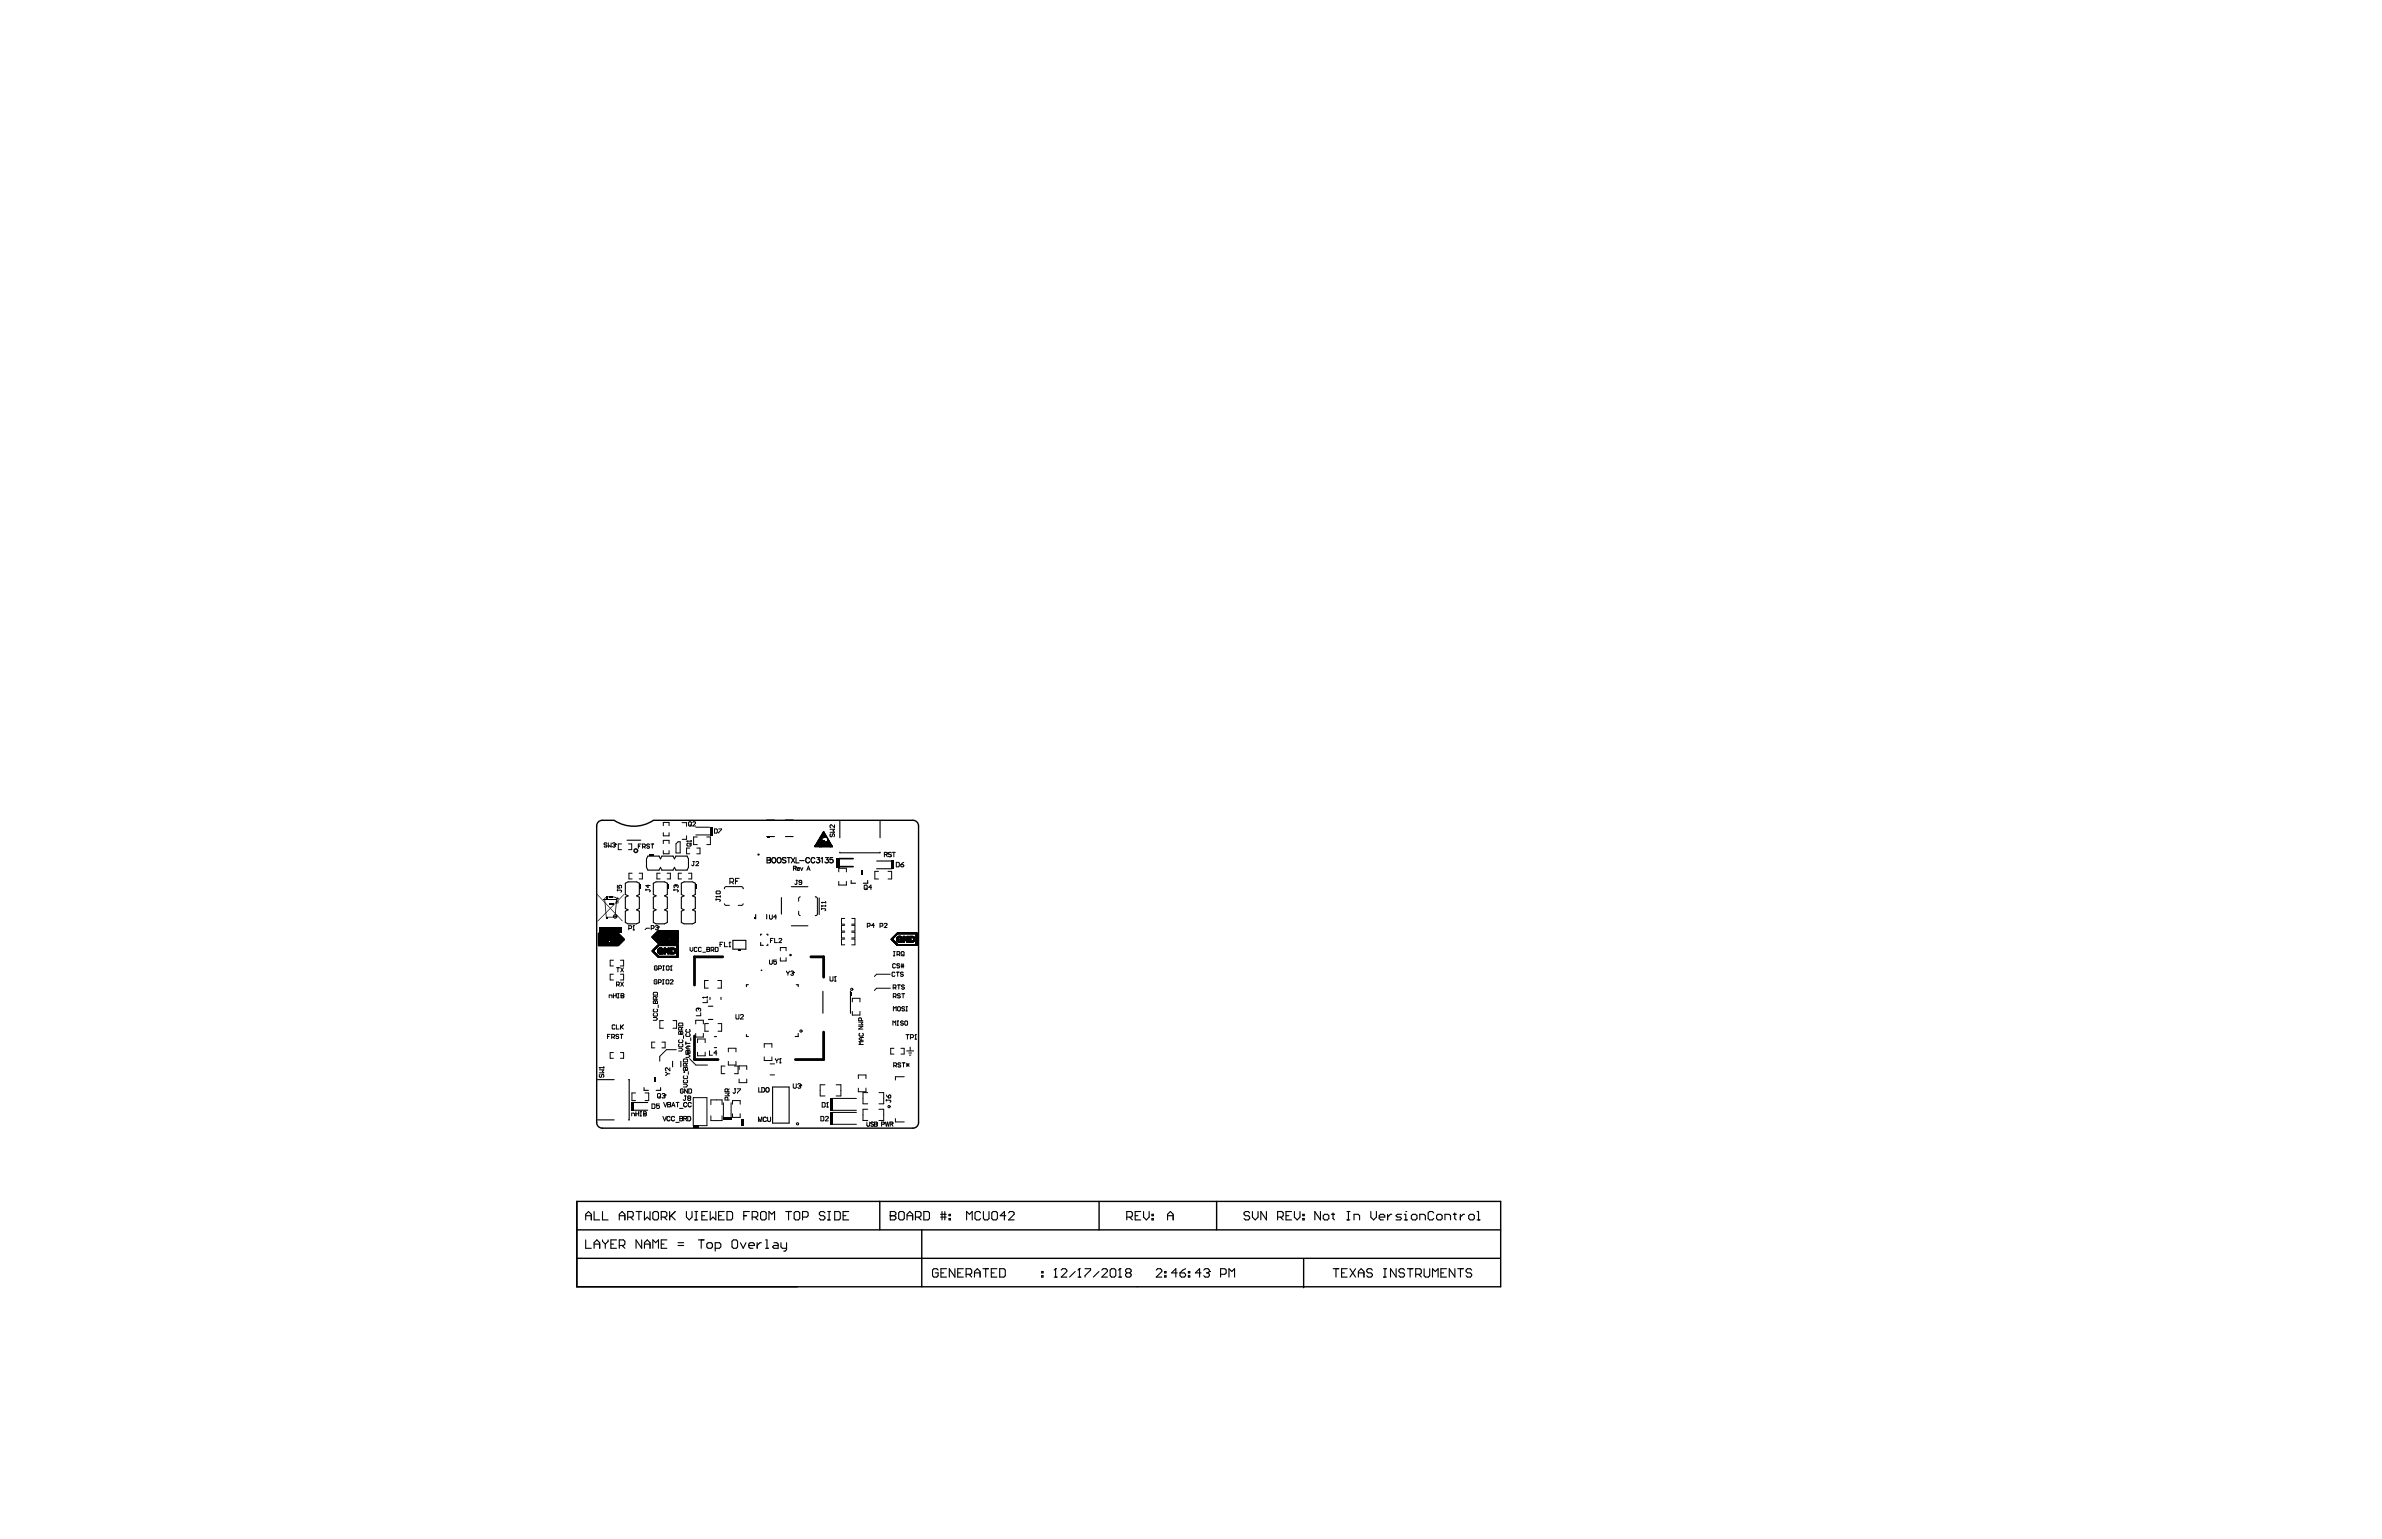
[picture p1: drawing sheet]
<svg xmlns="http://www.w3.org/2000/svg" width="432mm" height="279mm" viewBox="0 0 432 279" stroke-linecap="round" stroke-linejoin="round" font-family="sans-serif">
<g fill="none" stroke="#000" stroke-width=".25">
<path d="M111.4 148.8a6.4 6.4 0 0 0 7 0M118.4 148.7h47.1a1.01 1.01 0 0 1 1 1v53.8a1.01 1.01 0 0 1-1 1.1h-56.3a1.01 1.01 0 0 1-1-1.1v-53.8a1.01 1.01 0 0 1 1-1h2.1M104.6 217.8v15.5h167.4v-15.5h-167.4v15.5M159.5 217.8v5.2M199.2 217.8v5.2M220.5 217.8v5.2M104.6 228.2h167.4M104.6 223h167.4M167.1 223v10.3M236.3 228.3v5.2"/>
<circle cx="115.3" cy="154.2" r=".33"/>
<circle cx="137.5" cy="154.9" r=".06"/>
<circle cx="124" cy="194.4" r=".04"/>
</g>
<g fill="none" stroke="#000" stroke-width=".2">
<path d="M113.7 152.3h2.5M117.4 155.2h2.1l.2 .5 .3-.5h2l.3 .5 .2-.5h2.1l.2 .5v1.6l-.2 .5h-2.1l-.2-.5-.3 .5h-2l-.3-.5-.2 .5h-2.1l-.2-.5v-1.6zM139 151.7h1.4M139 148.7h1.4M139 155.5l.6 .1v.3l-.1 .1 .2 .1-.1 .3-.6 .1zM139 156h.5M140.1 155.5a.43 .43 0 0 1 .6 .5 .43 .43 0 0 1-.7 .3l-.1-.4zM141 155.5a.43 .43 0 0 1 .6 .5 .43 .43 0 0 1-.6 .3l-.1-.4zM142.4 151.7h1.4M142.4 148.7h1.4M142.5 155.6l-.3-.1-.4 .1 .1 .3 .6 .3-.3 .3-.4-.2M142.7 155.5h.6"/>
<path d="M143 155.5v1M143.4 155.5l.7 1M144.1 155.5l-.7 1M144.3 155.5v1h.5M145 156h.8M146.8 155.7a.35 .35 0 0 0-.5-.2 .35 .35 0 0 0-.2 .4v.2a.35 .35 0 0 0 .2 .4 .35 .35 0 0 0 .5-.3M147.7 155.7a.35 .35 0 0 0-.4-.2 .35 .35 0 0 0-.3 .4v.2a.35 .35 0 0 0 .3 .4 .35 .35 0 0 0 .4-.3M148.1 155.5h.5l-.3 .4a.32 .32 0 0 1 .2 .5 .32 .32 0 0 1-.5-.1M148.8 155.7l.3-.2v1M149.6 155.5h.5l-.2 .4a.32 .32 0 0 1 .2 .5 .32 .32 0 0 1-.6-.1M151 155.5h-.5l-.1 .4a.34 .34 0 0 1 .6 0 .34 .34 0 0 1-.1 .5 .34 .34 0 0 1-.5-.1M152.2 148.9v3"/>
<path d="M152.2 154.5v.1h7.3v-.1M154.3 159.6v.5h.8M157.3 159.6v.5h-.8M158.9 157.5h2.8M158.9 156.1h2.8M159.5 148.9v3M113.4 160.1l.5-.2h1.5l.5 .2v2.1l-.5 .2 .5 .3v2l-.5 .3 .5 .2v2.1l-.5 .2h-1.5l-.5-.2v-2.1l.5-.2-.5-.3v-2l.5-.3-.5-.2zM118.4 160.1l.5-.2h1.6l.5 .2v2.1l-.5 .2 .5 .3v2l-.5 .3 .5 .2v2.1l-.5 .2h-1.6l-.5-.2v-2.1l.5-.2-.5-.3v-2l.5-.3-.5-.2zM123.5 160.1l.5-.2h1.5l.5 .2v2.1l-.5 .2 .5 .3v2l-.5 .3 .5 .2v2.1l-.5 .2h-1.5l-.5-.2v-2.1l.5-.2-.5-.3v-2l.5-.3-.5-.2zM132.9 170.5h2.3v1.6h-2.3zM135.7 178.5h-.4v.4M137 165.8v.8"/>
<path d="M137.9 170.9v.5h.5M138.1 169.4h-.2v.2M139 165.8v.8M139 169.4h.2v.2M139.2 171.2v.2h-.2M141.7 162.7v3M143.5 167.9h2.9M143.5 160.8h2.9M144.3 178.5h.4v.4M148.5 162.8v3M149.2 179.7v4M154.2 179.7v4"/>
<path d="M108.3 195.8h3M113.9 195.8h.2v7.3h-.2M114.6 199.9h2.8M116.8 197.2v.5h.8M119.7 197.2v.5h-.8M121.9 192.4v1M123.4 192.4v1M128.4 184.8h.8M128.4 182.4h.8M128.7 180.8v.4M129.5 189.9h.4M129.5 188h.4"/>
<path d="M130.7 180.8v.4M135.3 187.6v.3h.4M140.1 197.1h2.9v6.5h-2.9zM144.7 187.4v.5h-.6M107.7 219.7v1.5h1M108.3 203.1h3M109.2 219.7v1.5h1M114.6 201.3h2.8M115.3 219.7h1M115.8 219.7v1.5M116.8 219.7v1.5l.5-.5 .5 .5v-1.5M118.3 219.9l.3-.2h.5l.3 .2v1l-.3 .3h-.5l-.3-.3z"/>
<path d="M121.4 219.7v1.5M122.4 219.7l-1 1M124.4 219.7v1l.5 .5 .5-.5v-1M126 219.7h.5M126.2 219.7v1.5M128.2 219.7h-1v1.5h1M128.7 219.7v1.5l.6-.5 .5 .5v-1.5M131.3 219.7h-1v1.5h1M131.8 219.7h.7l.3 .2v1l-.3 .3h-.7zM135.8 219.7h-1v1.5M138.1 219.7h.5l.3 .2v1l-.3 .3h-.5l-.2-.3v-1zM142.4 219.7h1.1"/>
<path d="M142.9 219.7v1.5M144 219.9l.2-.2h.5l.3 .2v1l-.3 .3h-.5l-.2-.3zM149.5 219.9l-.2-.2h-.5l-.3 .2v.3l.3 .2h.5l.2 .3v.2l-.2 .3h-.5l-.3-.3M150 219.7h.6M150.3 219.7v1.5M151.3 219.7h.8l.2 .2v1l-.2 .3h-.8zM153.8 219.7h-1v1.5h1M161.4 219.7h.7l.3 .2v.3l-.3 .2 .3 .3v.2l-.3 .3h-.7zM162.9 219.9l.3-.2h.5l.2 .2v1l-.2 .3h-.5l-.3-.3zM167.5 219.7h.7l.3 .2v1l-.3 .3h-.7zM170.8 219.7v1.5M171.3 219.7v1.5"/>
<path d="M177.8 219.9l-.3-.2h-.5l-.3 .2v1l.3 .3h.5l.3-.3M178.3 219.7v1.2l.2 .3h.5l.3-.3v-1.2M179.8 219.9l.2-.2h.5l.3 .2v1l-.3 .3h-.5l-.2-.3zM182.8 219.9l.3-.2h.5l.2 .2v.3l-1 1h1M206.8 219.7h-1v1.5h1M207.3 219.7v1l.5 .5 .5-.5v-1M226.5 219.9l-.2-.2h-.5l-.3 .2v.3l.3 .2h.5l.2 .3v.2l-.2 .3h-.5l-.3-.3M227 219.7v1l.5 .5 .6-.5v-1M229.6 219.7v1.5l-1-1.5v1.5M234.1 219.7h-1v1.5h1M234.6 219.7v1l.6 .5 .5-.5v-1M239.4 219.7v1.5l-1-1.5v1.5"/>
<path d="M241.6 219.9v1l.3 .3M244.2 219.7h.5M244.4 219.7v1.5M248.5 219.7v1l.5 .5 .5-.5v-1M254.8 219.7h.1M259.9 219.9l-.2-.2h-.6l-.2 .2v1l.2 .3h.6l.2-.3M263.7 219.9v1l.3 .3M267.8 219.7h.2v1.5M106.2 220.4h1M106.2 221.2v-1l.5-.5 .5 .5v1M106.2 224.8v1.5h1M107.7 226.3v-1l.5-.5 .5 .5v1"/>
<path d="M107.7 225.6h1M109.2 224.8v.3l.5 .5M109.7 225.6v.7M110.2 224.8v.3l-.5 .5M110.7 225.6h.5M111.8 224.8h-1.1v1.5h1.1M112.3 220.4h1M112.3 221.2v-1l.5-.5 .5 .5v1M112.3 225.8h.7l.3-.2v-.5l-.3-.3h-.7v1.5M112.8 225.8l.5 .5M113.8 220.7h.7l.3-.3v-.5l-.3-.2h-.7v1.5M114.3 220.7l.5 .5"/>
<path d="M116.3 224.8v1.5l-1-1.5v1.5M116.8 226.3v-1l.5-.5 .5 .5v1M116.8 225.6h1M118.3 226.3v-1.5l.6 .5 .5-.5v1.5M119.9 220.7h.7l.3-.3v-.5l-.3-.2h-.7v1.5M119.9 225.6h.5M120.4 220.7l.5 .5M120.9 224.8h-1v1.5h1M121.6 220.4l.8 .8M122.9 225.8h1M122.9 225.3h1M126 221.2h.5"/>
<path d="M126.6 224.8h1M127.1 224.8v1.5M127.2 220.4h.5M128.1 225.6l.3-.3h.5l.2 .3v.5l-.2 .2h-.5l-.3-.2zM129.7 226.3h.7l.3-.2v-.5l-.3-.3h-.7v1.5M130.3 220.4h.5M132.9 224.8h.6l.2 .3v1l-.2 .2h-.6l-.2-.2v-1zM134.2 225.3l.5 1 .5-1M134.8 220.4h.5M135.7 225.8h1.1v-.2l-.3-.3h-.5l-.3 .3v.5l.3 .2h.5M136.4 220.7h.7l.3-.3v-.5l-.3-.2h-.7v1.5M136.9 220.7l.5 .5"/>
<path d="M137.3 225.3v1M138 225.3h-.2l-.5 .5M138.8 226.3h.5M138.8 224.8h.2v1.5M139.4 221.2v-1.5l.5 .5 .5-.5v1.5M140.3 225.3h.5l.3 .3v.7h-.8l-.3-.2 .3-.3h.8M141.6 225.3v.8l.2 .2h.8M142.6 225.3v1.3l-.3 .2h-.2M145.5 220.7h.7l.3-.3v-.5l-.3-.2h-.7v1.5M150 221.2h.6M152.8 220.4h.5M161.4 220.4h.1"/>
<path d="M161.4 220.4h.7M164.4 220.4h1M164.4 221.2v-1l.5-.5 .5 .5v1M166 220.7h.7l.3-.3v-.5l-.3-.2h-.7v1.5M166.5 220.7l.5 .5M170.1 230.3l-.3-.3h-.5l-.3 .3v1l.3 .3h.5l.3-.3v-.5h-.5M170.5 220.7h1M170.5 220.2h1M170.6 230.8h.5M171.6 230h-1v1.6h1M172 220.2h.3v.2h-.3zM172 220.9h.3v.3h-.3z"/>
<path d="M173.1 230v1.6l-1-1.6v1.6M173.6 230.8h.5M174.6 230h-1v1.6h1M175.1 231.1h.8l.2-.3v-.5l-.2-.3h-.8v1.6M175.2 221.2v-1.5l.5 .5 .5-.5v1.5M175.6 231.1l.5 .5M176.7 230.8h1M176.7 231.6v-1.1l.5-.5 .5 .5v1.1M178.2 230h1M178.7 230v1.6M179.7 230.8h.5M180.7 230h-1v1.6h1"/>
<path d="M181.2 230h.8l.2 .3v1l-.2 .3h-.8zM182.3 220.4h-1l.8-.7v1.5M188.8 231.3h.3v.3h-.3zM188.8 230.5h.3v.3h-.3zM191.1 231.6h.5M191.4 230h.1M191.4 230v1.6M191.4 230l-.3 .3M192.4 230.3l.2-.3h.5l.3 .3v.2l-1 1.1h1M194.9 230.5l-1 1.1M195.4 231.6h.5M195.7 230h.1"/>
<path d="M195.7 230v1.6M195.7 230l-.3 .3M196.7 230h1v.3l-1 1v.3M199.2 230.5l-1 1.1M199.7 230.3l.3-.3h.5l.2 .3v.2l-1 1.1h1M201.2 230.3l.3-.3h.5l.3 .3v1l-.3 .3h-.5l-.3-.3zM202.8 231.6h.5M203 230h.1M203 230v1.6M203 230l-.2 .3M204.3 220.7h.7l.3-.3v-.5l-.3-.2h-.7v1.5M204.3 230.8l-.3 .3v.2l.3 .3h.5l.3-.3v-.2l-.3-.3"/>
<path d="M204.3 230.8l-.3-.3v-.2l.3-.3h.5l.3 .3v.2l-.3 .3M204.3 230.8h.5M204.8 220.7l.5 .5M205.8 220.4h.5M208.8 220.2h.3v.2h-.3zM208.8 220.9h.3v.3h-.3zM209.6 230.3l.3-.3h.5l.2 .3v.2l-1 1.1h1M211.1 231.3h.3v.3h-.3zM211.1 230.5h.3v.3h-.3zM211.7 221.2v-1l.5-.5 .5 .5v1M211.7 220.4h1M213.4 230.8h-1l.7-.8v1.6"/>
<path d="M213.9 230.8h.8l.2 .3v.2l-.2 .3h-.5l-.3-.3zM214.9 230l-.5 .3-.5 .5M215.4 231.3h.3v.3h-.3zM215.4 230.5h.3v.3h-.3zM217.7 230.8h-1l.8-.8v1.6M218.2 230.3l.3-.3h.5l.2 .3v.2M218.7 230.8h.3M219 230.8l.2 .3v.2l-.2 .3h-.5l-.3-.3M219.2 230.5h.1M219.2 230.5l-.2 .3M221.3 231.1h.7l.3-.3v-.5l-.3-.3h-.7v1.6M222.8 231.6v-1.6l.5 .5 .5-.5v1.6"/>
<path d="M231.6 220.7h.8l.2-.3v-.5l-.2-.2h-.8v1.5M232.1 220.7l.5 .5M233.1 220.4h.5M236.2 220.2h.2v.2h-.2zM236.2 220.9h.2v.3h-.2zM240.1 220.2h.5l.3 .2v.5l-.3 .3h-.5l-.2-.3v-.5zM241.4 220.2h.5M241.7 230h1M242.2 230v1.6M243.2 230.8h.5M244.2 221.2h.5M244.2 230h-1v1.6h1"/>
<path d="M244.7 230l1 1.6M245.5 221.2v-1h.7l.3 .2v.8M245.7 230l-1 1.6M246.2 230.8h1.1M246.2 231.6v-1.1l.5-.5 .6 .5v1.1M248.8 230.3l-.3-.3h-.5l-.2 .3v.2l.2 .3h.5l.3 .3v.2l-.3 .3h-.5l-.2-.3M250 220.7h1v-.3l-.2-.2h-.5l-.3 .2v.5l.3 .3h.5M250.8 231.6h.5M250.8 230h.5M251.1 230v1.6M251.5 220.2v1M252.3 220.2h-.3l-.5 .5"/>
<path d="M253.1 230v1.6l-1-1.6v1.6M254.1 220.2h-.8l-.2 .2 .2 .3h.5l.3 .2-.3 .3h-.7M254.6 221.2h.5M254.6 220.2h.2v1M254.6 230.3l-.2-.3h-.6l-.2 .3v.2l.2 .3h.6l.2 .3v.2l-.2 .3h-.6l-.2-.3M255.1 230h1M255.6 230v1.6M256.1 220.2h.5l.3 .2v.5l-.3 .3h-.5l-.3-.3v-.5zM256.6 231.1h.8l.2-.3v-.5l-.2-.3h-.8v1.6M257.1 231.1l.5 .5M257.4 221.2v-1h.7l.3 .2v.8M258.2 230v1.3l.2 .3h.5l.3-.3v-1.3"/>
<path d="M259.7 231.6v-1.6l.5 .5 .5-.5v1.6M260.7 220.2h.5l.2 .2v.5l-.2 .3h-.5l-.3-.3v-.5zM261.2 230.8h.5M261.9 221.2v-1h.8l.2 .2v.8M262.2 230h-1v1.6h1M263.5 220.2h.5M263.7 230v1.6l-1-1.6v1.6M264.2 230h1.1M264.7 220.2v1M264.8 230v1.6M265.5 220.2h-.3l-.5 .5M266.5 220.2h.5l.3 .2v.5l-.3 .3h-.5l-.3-.3v-.5z"/>
<path d="M266.8 230.3l-.3-.3h-.5l-.2 .3v.2l.2 .3h.5l.3 .3v.2l-.3 .3h-.5l-.2-.3M267.8 221.2h.5"/>
<circle cx="111.5" cy="166.2" r=".31"/>
</g>
<g fill="#000">
<path d="M113.2 162v.2l-4.8 4.9-.1-.1zM108.6 168.1h4v1h-4zM109.7 162.8l.1-.1v.1l-.3 .1zM109.8 162.6h.3v.5h-.3zM109.8 166.3l.2-.1zM110 166.2h1.2v.2h-1.3zM109.9 166.3h.3v.3h-.3zM110.1 162.6l.3-.1v.2h-.3zM110.4 163.8h.9v.3h-.9zM110.4 162.5h.2v.3h-.2zM110.4 162.5h.7v.1h-.7zM110.4 162.7h.7v.1h-.7z"/>
<path d="M111 162.5h.1v.3h-.1zM111.1 162.5l.6 .2 .1 .2-.7-.2zM111.7 163.1h.2l-.3 2.8-.1-.1zM111.6 163.3h.5l-.5 .5zM111.8 163.6l.2 .1 .1-.4v.5h-.5zM108.2 162.1l4.7 4.9-.1 .1-4.6-4.9z"/>
</g>
<path d="M109.7 162.9v3.4" fill="none" stroke="#000" stroke-width=".43"/>
<g fill="none" stroke="#000" stroke-width=".18">
<path d="M110 153l-.1-.2-.4 .2 .1 .2 .4 .1-.1 .3-.4-.1M110.3 152.8v.8l.2-.3 .3 .3v-.8M111 153l.4-.2 .1 .3M111.3 153.2h.1M111.4 153.2l.1 .1-.1 .3-.4-.1M111.5 153.1h.1M111.5 153.1l-.1 .1M112.7 153h-.6v1.1h.6M113.9 153h.6v1.1h-.6M114.6 158.3h-.6v1.1h.6M115.7 153.4h.3M115.9 158.3h.5v1.1h-.5"/>
<path d="M116.2 153h-.5v.8M116.5 153.5h.4l.1-.1-.1-.4h-.4v.8M116.7 153.5l.3 .3M117.7 153.2l-.1-.2-.4 .2 .2 .2 .3 .1-.1 .3-.4-.1M118 153h.5M118.2 153v.8M119.7 158.3h-.6v1.1h.6M120.2 149.7v-.6h1.1v.6M120.2 151v.6h1.1v-.6M120.2 153v-.6h1.1v.6M120.2 154.2v.6h1.1v-.6M120.9 158.3h.6v1.1h-.6"/>
<path d="M122.9 152.6h.4v2.1h-.8v-1.7zM123.5 158.3h-.5v1.1h.5M123.6 149.2h.9v.6M124.5 151.5v.7h-.8M124.5 152.5h.1M124.5 152.5h.8M124.5 152.5l.2 .1M124.7 152.9h.5l.1 .4-.1 .1h-.5l-.2-.1zM124.8 158.3h.6v1.1h-.6M124.9 149l.4 .1v.5l-.1 .2-.4-.2v-.5zM125 153.8h-.5v1h.5M125.1 149.5l.2 .3"/>
<path d="M125.3 152.4v.2M125.3 152.9l-.3 .3M125.6 149.1l.1-.1 .4 .1-.5 .7h.5M125.6 156.2h.3M125.8 156.2v.6l-.2 .2-.2-.2M126.1 151.4h2.5M126.1 150h2.5M126.1 156.3l.2-.1 .3 .1-.5 .7h.5M126.3 153.8h.6v1h-.6M126.4 151.8h-.7v1.3h.7M128.1 151.8h.7v1.3h-.7M129.5 150.3h.4l.1 .1v.5l-.1 .2h-.4z"/>
<path d="M130.3 150.3h.5l-.5 .8M132.3 159.9h.5l.2-.1v-.4l-.2-.1h-.5v1M132.6 159.9l.4 .4M133.3 159.8h.4M134 159.3h-.7v1M143.8 157.4h.5v-.3h-.5v.7M144.1 157.4l.2 .4M144.3 159.6h.3M144.4 159.6v.7l-.1 .1-.2-.1M144.5 157.5l.2 .3 .2-.1M144.5 157.4l.3-.1 .1 .2h-.4zM145.1 157.3l.2 .5 .2-.5"/>
<path d="M145.3 160h-.3l-.2-.1 .2-.3 .3 .1v.6l-.1 .1-.4-.1M146.3 157.8l.3-.7 .2 .7M146.4 157.6h.3M147.7 153.5h.1M147.7 153.5h3.2M147.7 153.4v.1M147.7 153.4h.1M147.8 153.4h-.1M147.8 153.3v.1M147.8 153.3h.1M147.9 153.2l-.1 .1M147.9 153.2h.1"/>
<path d="M147.9 153.1v.1M147.9 153.1h.1M148 152.9h.1M148.1 152.8h.1M148.2 152.7l-.3 .4M148.2 152.7h.1M148.2 152.6h.1M148.2 153.2v.1l.1-.2v.2h-.2l.2-.3v.3h-.2l.2-.5v.5l-.3 .1 .4-.7v.7h-.5l.6-1-.1 1h-.5l.6-1v1h-.7M148.3 152.5h.1M148.3 152.4l-.1 .3M148.3 152.4h.1M148.4 152.2l-.1 .2"/>
<path d="M148.4 152.2h.1M148.5 152.3l.2 .1M148.5 153.3v.2h-.7M148.5 153.3v-.7l.1-.2-.1-.1-.7 1.1M148.5 152.2l.8-1.4 1.5 2.6M148.5 152.2l.4 .3M148.5 153.1h.1M148.5 153.3v.1M148.5 153.1v.2M148.5 153.3h.1M148.5 153.1v.1M148.5 152.9h.1"/>
<path d="M148.5 153.2h.1M148.5 153.2v.1M148.5 152.8h.1M148.5 152.7v.4M148.5 152.7h.1M148.5 152v.1M148.5 153.1l.1 .1M148.6 152.6l-.1 .1M148.6 153.3v.1M148.6 153.2h.1M148.6 152.6h.1M148.6 153.2l-.1 .1"/>
<path d="M148.6 153.1v.2M148.6 153.5h.1M148.6 153.4v.1M148.6 153.1v.1M148.6 152.1l-.9 1.4h.8v-.1M148.6 152.1l2.2 1.3M148.6 153.2v.1M148.6 153.3h-.1M148.6 153.1h.1M148.6 153.3h.1M148.6 152.1l.8 .5M148.6 152.1h.1"/>
<path d="M148.6 153.4h.1M148.6 152.5v.1M148.6 152.5h.1M148.6 153h.1M148.7 153v.1M148.7 152.4l.3 .2M148.7 153h.1M148.7 152.4l-.2 .2v.7M148.7 151.8h.1M148.7 153.3h.1M148.7 153.3h-.1M148.7 152.4l-.1 .1"/>
<path d="M148.7 153.3l-.1 .1M148.7 152.4l.7 .4M148.7 152.4l.2 .1M148.7 152.4h.1M148.7 153.2v.1M148.7 153.2h.1M148.7 153.3l.2 .1M148.7 153.1v.1M148.7 153.1h.1M148.7 152.7l.1 .1M148.7 152.7h.1M148.7 153.2l.1 .1"/>
<path d="M148.7 153h-.1M148.7 153.1v.2M148.7 153.2l.3 .1M148.7 153v.2M148.7 153.2l.2 .1M148.7 152.2h.1M148.7 151.7h.1M148.8 152.7h.1M148.8 152.8l-.1 .2M148.8 153.4h.1l-.3 .1M148.8 152.7l-.1 .3M148.8 152.8h.1"/>
<path d="M148.8 152.7v.1M148.8 152.2l.4 .2M148.8 152.2h.1M148.8 153.3h.1M148.9 153.3h.1M148.9 152.6l-.1 .1M148.9 152.1h.1M148.9 153.4v.1h-.3M148.9 153.4h-.3M148.9 152.5l.1 .1M148.9 153.4h.1M148.9 152.6h.1"/>
<path d="M148.9 153h.1M148.9 152.5v.1M148.9 153l.1 .2M148.9 152.7h.1M148.9 152.6v.1M148.9 152.6v.4M148.9 152.7v.3M148.9 152.5h.1M148.9 152.6l-.1 .2M148.9 153.5h1.7M149 153.4v.1M149 152.5h.1"/>
<path d="M149 153l.1 .2M149 153.5h-.4M149 152.7h-.1M149 152.6h-.1M149 152.6h.1M149 153.3h.1M149 152.6l-.1 .1M149 153.3v.2v-.2M149 152.6v.1M149 152.6l1.6 .9M149 153.2h.1M149 152.6l.2 .1"/>
<path d="M149 153.2v.1M149 152.9h.1M149 152.9l.1 .2M149.1 153.3h.1M149.1 152.7h.1M149.1 153.2h.1M149.1 152.9v.2M149.1 152.7v.2M149.1 152.6v.1M149.1 152.9h.1M149.1 152.4h.1M149.1 153.3h-.1"/>
<path d="M149.1 153.1h.1M149.1 153.1v.1M149.1 153.2v.1M149.1 152.7v.1M149.1 153.1v.2M149.1 153.3l-.1 .1M149.1 152.7l.1 .3M149.1 152.8h.1M149.2 152.7h-.1M149.2 152.8v.1M149.2 153.1h.1M149.2 153.3l.1 .1h-.2h.2"/>
<path d="M149.2 152.7l.3 .2M149.2 152.7h.1M149.2 153.2h.1M149.2 152.4h.1M149.2 152.9h.1M149.2 153.2v-.4l.2 .1-.2 .3M149.2 152.9v.1M149.2 153h.1M149.2 153v.1M149.2 153.2v.1M149.2 153l-.1 .1M149.2 153v-.3l.2 .2-.1 .3"/>
<path d="M149.2 152.4l.2 .1M149.3 153.3v.1M149.3 153.4h-.3h.3M149.3 153.2v.1M149.3 151.6l-.1 .1 .2-.1-.1-.2-.2 .3 .3-.1-.1-.3-.3 .5 .5-.2-.2-.3-.4 .6 .6-.3-.2-.4-.4 .7 .7-.3-.3-.5-.6 1 1-.4-.4-.7-.6 1.1 .2-.1M149.3 150.8l-.9 1.4M149.3 153.3h.1M149.3 152.5l.1 .1M149.3 152.4l.1 .1M149.3 150.8l1.6 2.7M149.3 153.4h.2M149.3 153.2h.1"/>
<path d="M149.3 152.4h.1M149.3 150.8h.1M149.3 153.3l.1 .1M149.3 152.4h-.1M149.3 153.1v.1M149.3 152.7h.1M149.3 153.1h.1M149.3 153.4h.1M149.3 152.7l.2 .1M149.4 153l-.1 .2M149.4 153.2l-.1 .1M149.4 152.4v.1"/>
<path d="M149.4 153l-.1 .1M149.4 153h.1M149.4 152.5h.1M149.4 153.4h.1M149.4 153.2h-.1M149.4 153.2h.1M149.4 152.9v.1M149.4 152.9h.1M149.4 153.1v.1M149.4 152.5l.1 .1M149.4 152.6l1.3 .7M149.4 153.1h.1"/>
<path d="M149.4 153.1l.2 .1M149.5 152.9l-.1 .1M149.5 152.8h.1M149.5 153.4h-.1M149.5 152.9h-.1M149.5 152.8l.4 .2M149.5 153.4h.1M149.5 151.8h.1M149.5 153.2h.1M149.5 153.3v.1M149.5 153.2h-.1M149.6 153.3h-.1"/>
<path d="M149.6 153.2h.1M149.6 153.3l.1-.3 .9 .5M149.6 153.3l-.1 .1M149.6 153.2l-.1 .1M149.7 151.8h-.1M149.7 153.1l-.1 .1M149.7 153.1h.1M149.7 153v.1M149.7 153h.1M149.7 151.7l-.4-.8-.7 1.2 .2 .1 .1-.2M149.8 151.7l-.5-.8-.7 1.1M149.8 151.7l-.9 .3"/>
<path d="M149.8 151.7l-1 .5M149.8 151.7l.4 .7M149.8 153.3l.3 .1h-.4l.1-.2 .4 .2h-.6l.2-.2 .5 .2h-.8l.3-.3 .7 .4-1.5-.1M149.8 152.7v.1M149.9 153h.1M149.9 153l.7 .5M150 152.5l-.2 .3M150 152.5l-.2 .2M150 152.5l.2-.1 .5 .9-.9-.5M150 152.5l.2-.1 .4 .9M150.1 152.7l.2 .3-.3-.3 .2-.1 .2 .5-.4-.4 .2-.2 .3 .7-.6-.5 .3-.2 .4 .7-.8-.5M150.2 152.4l-.2 .1"/>
<path d="M150.2 152.4h.1M150.2 152.4l.5 .9M150.3 153.3h.1M150.3 152.5h.1M150.5 150.4h.8l-.3 .2 .3 .3h-.8M150.5 153.4h.1M150.6 153.5h.1M150.6 153.5h.3M150.6 151.2l-.1 .1 .1 .4 .3-.1 .1-.4 .3 .1-.2 .4M150.7 153.4h.1M150.8 153.4h.1M150.8 153.4v.1"/>
<path d="M150.8 153.4l.1 .1M150.9 153.5h.1M151.3 149.6v.5l-.6-.5-.2 .1 .1 .4M152 158.1v-.7h1.4v.7M152 159.8v.7h1.4v-.7M159.2 158h-.6v1.4h.6M160.3 154.9h.5v-.3l-.5-.1v.9M160.6 154.9l.3 .5M161 158h.6v1.4h-.6M161.6 154.7l-.2-.2-.4 .2 .1 .2 .4 .1 .1 .2-.2 .2-.4-.2M161.8 154.5h.5M162 154.5v.9"/>
<path d="M162.5 156.4h.4l.1 .1v.5l-.1 .2h-.4zM163.3 156.8h.4l.1 .2-.4 .2zM163.8 156.4l-.5 .4M108.5 170.9h.8M108.5 170.8l.8 .1M108.5 170.8h.7M108.5 170.7l.7 .1M108.5 170.7h.6M108.5 170.6h.6M108.5 170.5l1.2 .1M108.5 170.5h1.2M108.5 170.4l1.2 .1"/>
<path d="M108.5 170.4h1.1M108.5 170.3h.9M108.5 170.2h.9M108.5 170.1h1.2M108.5 170.1h.6M108.5 170h.6M108.5 170.9h4.1M108.5 169.3h3.7M108.5 169.3l3.7 .1M108.5 169.4h3.8M108.5 169.4l3.8 .1M108.5 169.5h3.9"/>
<path d="M108.5 169.5l3.9 .1M108.5 169.6h4M108.5 169.7h4M108.5 169.7h4.1M108.5 169.2l3.6 .1M108.5 169.2h3.6M109.2 170h-.7M109.2 169.9l-.7 .1M109.2 169.9h-.7M109.2 169.8l-.7 .1M109.3 170.6h.4M109.3 169.8h-.8"/>
<path d="M109.3 170.1h.4M109.4 170h.2M109.4 163h2.5M109.4 170.7h.2M109.4 169.8h-.9M109.5 170.7h.1M109.6 169.8h.4M109.6 170.2h-1.1M109.7 170.7h-.4M109.7 170.9h.6M109.7 169.8h.3M109.7 170.3h.4"/>
<path d="M109.8 170.9h.5M109.8 170.3h.3M109.8 169.8h.2M109.8 170.8h.5M109.8 170.3l.4 .1M109.8 169.9h.2M109.8 170.2h.3M109.9 170.8h.4M109.9 170.2h.2M109.9 169.9h.1M109.9 170.4h.3M109.9 170.1h.2"/>
<path d="M109.9 170h.1M109.9 170h.2M109.9 170.7h.4M109.9 170.6h.3M109.9 170.5l.3 .1M109.9 170.5h.3M110.2 169.8h.5M110.3 169.9h.4M110.3 170.1h.3M110.3 170.2h.3M110.4 170.2h.2M110.4 170.3h.2"/>
<path d="M110.4 170.4h.1M110.4 170.5h.1M110.5 170.5h.1M110.6 170.3l-.2 .1M110.6 170.9h.7M110.6 170.9h.6M110.7 170.8h.4M110.7 170h-.4M110.7 170.7h.4M110.7 169.9l-.4 .1M110.7 170.6h.3M110.8 170.5h.8"/>
<path d="M110.8 170.4l.8 .1M110.8 170.4h.7M110.8 170.4h.6M110.8 170.3h.6M110.8 170.2h.6M110.9 170.1h.2M111.1 170.1h-.2M111.1 170h-.2M111.1 169.9l-.2 .1M111.1 169.9h-.1M111.2 169.8l-.2 .1M111.2 174.1h-.6v1h.6"/>
<path d="M111.2 176.6h-.6v1.1h.6M111.3 170.6h.3M111.3 169.8h-.3M111.3 170.7h.3M111.3 170.1h.3M111.3 170h.3M111.4 170h.1M111.4 169.8h-.4M111.4 170.7h.1M111.5 169.8h1.1M111.6 170.2h-.7M111.6 170.1h-.7"/>
<path d="M111.6 170.5l-.9 .1M111.7 169.8h1M111.7 170.3h1.5M111.7 170.3h1.4M111.7 169.8l1 .1M111.8 178.6h.3l.2-.2-.2-.3h-.3v.7M111.8 175.5h.5M111.8 170.3h1.4M111.8 169.9h1M111.8 170.2h1.3M111.8 170.2h1.2M111.8 169.9l1 .1"/>
<path d="M111.8 170.4h1.4M111.8 170h1.1M111.8 170.1h1.2M111.8 170.1h1.1M111.8 170l1.1 .1M111.8 170.4h1.3M111.9 160.5v.5h.4l-.1-.4 .4-.1 .1 .1-.1 .4M111.9 161.3v.2M111.9 161.4h.7l.1 .1-.1 .3M112 178.6l.3 .2M112 175.5v.7M112.1 171.5h-3.6"/>
<path d="M112.1 171.4l-3.6 .1M112.2 171.4h-3.7M112.2 171.3l-3.7 .1M112.2 171.3h-3.7M112.3 171.2l-3.8 .1M112.3 171.2h-3.8M112.4 171.2h-3.9M112.4 171.1h-3.9M112.5 174.1h.5v1h-.5M112.5 176.6h.5v1.1h-.5M112.5 171.1h-4M112.5 171h-4"/>
<path d="M112.5 178.1l.5 .7M112.5 175.5l.5 .7M112.6 171h-4.1M112.7 170.9h-1.1M112.7 170.8l-1 .1M112.7 170.8h-.9M112.8 170.7l-1 .1M112.8 170.7h-1M112.9 170.7h-1M112.9 170.6h-1M113 170.6h-1.1M113 178.1l-.5 .7"/>
<path d="M113 170.5l-1.1 .1M113 175.5l-.5 .7M113.1 170.5h-1.2M114 168.4h.4l.1-.2-.1-.4h-.4v.8M114.7 168.6h.3M114.9 167.8h.1M114.9 167.8l-.2 .2M114.9 167.8v.8M117.1 161.3h.6l.2 .2-.2 .2M117.1 161.2v.3M117.5 160.4v.5l-.4-.3h.8M117.8 168.3h-.6l-.3 .3"/>
<path d="M118.1 168.3h.3l.2-.3-.2-.2h-.3v.8M118.2 169.9h1.8M118.2 172.4l.3 .1M118.2 169.9l2.3 .1M118.2 172.5h.3M118.2 170h2.3M118.2 169.8h1.8M118.3 172.5h.3M118.3 170h2.2M118.3 169.8h1.7M118.3 172.6h.3M118.3 170.1h2.2"/>
<path d="M118.4 172.6h.3M118.4 170.1h2.1M118.4 169.7h1.6M118.4 172.7h.3M118.4 170.2h1.5M118.4 169.6h1.6M118.4 172.7h.4M118.5 170.2h1.4M118.5 172.4h-.3M118.5 172.7l.3 .1M118.5 170.2l1.5 .1M118.5 169.6h1.5"/>
<path d="M118.5 172.3l-.2 .1M118.5 172.8h.3M118.6 170.3h1.4M118.6 172.3h-.3M118.6 172.8l.3 .1M118.6 170.3l1.4 .1M118.6 169.5h1.4M118.6 172.9h.3M118.6 172.2l-.3 .1M118.7 169.4h1.4M118.7 170.4h1.4M118.7 172.9l.3 .1"/>
<path d="M118.7 172.2h-.3M118.7 170.4l1.5 .1M118.7 173h.3M118.7 172.1l-.3 .1M118.8 170.5h4.1M118.8 172.1h-.3M118.8 173h.3M118.8 169.3h4.1M118.8 168l.4-.2 .1 .3M118.8 173.1h.3M118.8 170.6h4.1M118.8 169.2h4.1"/>
<path d="M118.9 172h-.3M118.9 173.1h.3M118.9 170.6h4M118.9 169.2h4M118.9 173.1l.3 .1M118.9 170.7h4M118.9 169.1h4M118.9 173.2h.3M119 171.9l-.3 .1M119 169.1h3.9M119 170.7h3.9M119 171.9h-.3"/>
<path d="M119 173.2l.3 .1M119 171.8l-.2 .1M119 173.3h.3M119.1 168.2h.1M119.1 170.8h3.8M119.1 169h3.8M119.1 173.3l.3 .1M119.1 171.8h-.3M119.1 177.8l-.1-.2-.4 .2v.5l.1 .1 .4-.1v-.3h-.3M119.1 173.4h3.8M119.1 171.7l-.3 .1M119.1 175.3l-.1-.2-.4 .2v.5l.2 .1 .3-.1v-.3h-.2"/>
<path d="M119.2 170.9h3.7M119.2 171.5h3.7M119.2 168.9h3.7M119.2 171.7h-.3M119.2 173.4h3.7M119.2 168.2l.1 .1-.1 .3-.4-.1M119.2 172.4h.2M119.2 172.5h.2M119.2 172.3h.3M119.2 172.5h.3M119.2 172.6h.3M119.2 171.4h3.7"/>
<path d="M119.2 173.5h3.7M119.2 172.7h.3M119.2 171h3.7M119.2 168.8h3.7M119.3 172.7l.3 .1M119.3 171.6h-.3M119.3 173.5h3.6M119.3 172.8h.9M119.3 171.3h3.6M119.3 171h3.6M119.3 168.8h3.6M119.3 173.6h3.6"/>
<path d="M119.3 168.1h.1M119.3 168.1l-.1 .1M119.3 172h.8M119.3 178.2h.4l.2-.2-.2-.4h-.4v.8M119.4 172h.7M119.4 171.5l-.3 .1M119.4 172.9h.8M119.4 175.6h.4l.1-.1-.1-.4h-.4v.8M119.4 172h.6M119.4 171.5h-.3M119.4 172.9h.6M119.5 172.3l-.3 .1"/>
<path d="M119.5 172.2h-.3M119.5 171.9h.5M119.5 172.1l-.3 .1M119.5 173h.4M119.6 172.1h-.3M119.6 171.9h.2M119.8 172.4h.4M119.8 172.5h.4M119.8 172.6h.4M119.9 172.8h.3M119.9 172.1h.3M119.9 172.1l.3 .1"/>
<path d="M119.9 172.7h.3M119.9 172.2h.3M120 172.2h.2M120 172.7h.2M120 172.6h.2M120 169.9h-1.8M120 169.7h-1.7M120 169.6h-1.5M120 172.9h.2M120 169.5h-1.4M120.1 173h.1M120.1 169.4h-1.4"/>
<path d="M120.1 177.6h.3M120.1 178.4h.3M120.1 172.1h-.8M120.2 175.1h.2M120.2 175.9h.2M120.2 170.2h.3M120.2 169.9h.3M120.2 169.8h.1M120.2 169.6h.7M120.2 177.6v.8M120.2 169.5h.7M120.3 170.3h.1"/>
<path d="M120.3 175.1v.8M120.3 169.9h.1M120.3 169.7h-.1M120.4 172.9h.2M120.4 173h.2M120.4 171.9h.3M120.4 172h.3M120.4 172.1h.4M120.4 172.1l.4 .1M120.4 172.2h.4M120.4 172.3h.5M120.4 172.3h.2"/>
<path d="M120.4 172.4h.2M120.4 172.5h.2M120.4 172.6h.2M120.4 172.7h.2M120.4 172.8h.2M120.5 170.5h.7M120.5 169.7h.4M120.6 170.4h.6M120.6 169.8h.3M120.7 170.4h.5M120.7 169.8h.3M120.7 172.3h.2"/>
<path d="M120.7 170.3h.4M120.7 172.4h.3M120.7 169.5h.2M120.7 169.8l.3 .1M120.7 169.3l.1 .1M120.7 169.4h.1M120.7 169.4l.1 .1M120.7 169.9h.3M120.7 177.8l.2-.2 .3 .2v.5l-.1 .1-.4-.1zM120.7 170.2h.4M120.7 172.4l.3 .1M120.8 170.2h.3"/>
<path d="M120.8 169.9l.2 .1M120.8 170.1h.3M120.8 170.1h.2M120.8 170h.2M120.8 172.5h.2M120.8 172.6h.5M120.9 172.7h.4M120.9 175.1l.4 .2v.5l-.1 .1-.4-.1v-.5zM120.9 169.7h-.7M121 172.8h.3M121 172.9h.3M121.1 173h.2"/>
<path d="M121.1 169.4h.5M121.1 171.9h.2M121.1 172h.2M121.1 172.1h.2M121.1 172.2h.2M121.1 172.3h.2M121.1 172.4h.2M121.1 172.5h.2M121.1 169.4h.4M121.1 169.5h.4M121.1 169.6h.4M121.2 169.7h.3"/>
<path d="M121.2 169.8h.2M121.2 169.9h.2M121.3 170h.1M121.3 170.1h.1M121.4 170h-.1M121.4 169.9h-.1M121.5 170.5h1.4M121.5 170.4h1.4M121.5 169.7h-.3M121.5 169.6h-.3M121.5 177.8l.1-.2 .4 .2-.5 .6h.5M121.5 170.3h1.4"/>
<path d="M121.5 169.5h-.4M121.5 173h.6M121.5 171.9h.7M121.5 171.9l.8 .1M121.5 172h.8M121.5 172h.9M121.5 172.1h.9M121.5 172.1h.3M121.5 172.2h.3M121.5 172.3h.3M121.5 172.4h.3M121.5 172.5h.3"/>
<path d="M121.5 172.6h.3M121.5 172.7h.3M121.5 170.2h1.4M121.5 175.9h.3M121.6 170.2h1.3M121.6 170.1h1.3M121.6 169.3h-.5M121.6 170h1.3M121.6 169.9h1.3M121.7 169.8h1.2M121.7 175.1h.1M121.7 175.1v.8"/>
<path d="M121.7 175.1l-.2 .2M121.7 169.7h1.2M121.7 169.6h1.2M121.8 169.6h1.1M121.8 169.5h1.1M121.8 169.4h1.1M121.8 169.3h1.1M122.1 172.1h.3M122.2 172.1l.3 .1M122.2 161.4h.6l.1 .1-.1 .2M122.2 161.2v.3M122.2 172.2h.3"/>
<path d="M122.2 172.2l.3 .1M122.2 172.6h.3M122.2 172.9l-.7 .1M122.2 172.3h.3M122.2 172.5h.3M122.3 172.4h.2M122.3 172.5h.2M122.3 172.9h-.8M122.4 172.8l-.9 .1M122.4 172.8h-.9M122.4 172.8h-.4M122.4 160.5h.1"/>
<path d="M122.4 160.5l-.2 .1 .1 .4M122.4 160.5l.2 .1M122.4 172.7h-.3M122.5 172.7h-.3M122.6 160.6l.1-.1 .2 .1-.1 .4M122.6 160.6v.1M122.7 172.9h.2M122.7 173h.2M122.7 171.8h.2M122.7 171.9h.2M122.7 172h.2M122.7 172.1h.2"/>
<path d="M122.7 172.2h.2M122.7 172.3h.2M122.7 172.4h.2M122.7 172.5h.2M122.7 172.6h.2M122.7 172.7h.2M122.7 172.8h.2M122.7 173.2h.2M122.7 173.3h.2M122.7 171.5h.2M122.7 171.6h.2M122.7 173.1h.2"/>
<path d="M122.7 171.7h.2M122.9 169.3h-4.1M125.1 171.8v.5l.3 .2 .2-.2v-.5M126.4 171.9l-.2-.1-.3 .1v.5l.1 .1 .4-.1M127.1 171.9l-.1-.1-.4 .1v.5l.1 .1 .4-.1M127.4 172.7h.5M128.1 172.2h.1M128.1 172.2h.4M128.1 171.8h.4l.2 .1-.2 .3 .2 .2-.2 .1h-.4zM128.4 177.8h-.7v1.4h.7M128.9 172.3h.4l.1-.1-.1-.4h-.4v.7M129.2 172.3l.2 .2"/>
<path d="M129.7 171.8h.3l.2 .1v.5l-.2 .1h-.3zM129.8 162.6h.1M129.8 162.9v.3M129.8 163.1h.6l.2 .1-.2 .3M129.8 162.6h.8M129.8 162.6l.1 .1M129.9 161.6h.5l.2 .3-.2 .2h-.5l-.1-.2zM130.1 177.8h.7v1.4h-.7M130.5 171.3h.3M130.6 162.4v.3M131.1 170.8h-.6v.9M131.3 163.9l.2 .2 .7 .1"/>
<path d="M131.3 161.2l.1-.3 .2-.1h2.8l.3 .1v.3M131.3 170.8v.9h.6M132.2 171.7h.2M132.3 170.8h.1M132.3 170.8v.9M132.3 170.8l-.1 .2M134.7 163.9l-.1 .2-.8 .1M139.5 165.9v.6l.1 .2 .4-.2v-.6M139.5 174.1v.6l.1 .1 .4-.1v-.6M139.7 170.5h.2M140.2 170.2h-.5v.7M140.4 170.2v.7h.5"/>
<path d="M140.8 166.3h-.5l.3-.4v.8M140.8 174.1h-.5v.3l.2-.1 .3 .1-.2 .4-.3-.1M141.2 170.3l.1-.1 .4 .1-.5 .6h.5M141.5 172.4v-.6h1v.6M141.5 173.7v.5h1v-.5M142.6 176.1l.2 .3M142.8 176.4v.4M143.1 176.1l-.3 .3M143.3 176.2l.4-.1 .1 .2M143.6 176.4h.1M143.7 176.4l.1 .2-.1 .2-.4-.1M143.8 176.3h.1"/>
<path d="M143.8 176.3l-.1 .1M144.8 165.2v.7l.3 .1M145.1 162.6l-.3 .2v.6M147.8 162.6l.2 .1 .2 .2v2.8l-.2 .3h-.2M148.9 164.3h.1M148.9 163.6h.1M148.9 164.6v.3M148.9 164.8h.6l.2 .1-.2 .2M148.9 164.3h.8M148.9 164.3l.1 .1M148.9 163.6h.8M148.9 163.6l.1 .2"/>
<path d="M149.7 163.5v.3M149.7 164.1v.3M150.5 177.1v.6l.1 .2 .4-.2v-.6M151.3 177.9h.2M151.4 177.1h.1M151.4 177.1l-.1 .1M151.4 177.1v.8M153.1 170.3h-.6v1h.6M153.1 169h-.6v1.1h.6M153.1 166.5h-.6v1.1h.6M153.1 167.8h-.6v1h.6M154.4 170.3h.6v1h-.6"/>
<path d="M154.4 169h.6v1.1h-.6M154.4 166.5h.6v1.1h-.6M154.4 167.8h.6v1h-.6M156.8 160.5l.4 .1v.6l-.1 .1-.4-.1v-.6zM156.9 161l.3 .3M157.2 167.9h.4l.1-.1-.1-.4h-.4v.8M158 160.9h-.5l.4-.4v.8M158.5 167.8h-.5l.4-.4v.8M159.5 167.9h.4l.1-.4-.1-.1h-.4v.8M160.3 167.5l.1-.1 .4 .1-.5 .7h.5M161.4 179.2h-2.5l-.4 .4M161.4 176.6h-2.5l-.4 .4"/>
<path d="M161.5 170.3h.3M161.6 170.3l.3 .1M161.6 170.4h.3M161.7 170.4l.2 .1M161.7 170.5h.3M161.8 170.6h.3M161.8 170.2l-.3 .1M161.9 170.6l.3 .1M161.9 170.2h-.3M161.9 179.1h.4l.1-.1-.1-.4h-.4v.8M161.9 170.7h.3M162 170.1h-.3"/>
<path d="M162 170.8h.3M162 172.5h.2M162 173.3h.2M162.1 170.8l.3 .1M162.1 170l-.3 .1M162.1 170.9h.3M162.1 170h-.3M162.1 172.5v.8M162.1 169.9l-.2 .1M162.1 170.9l.3 .1M162.2 179.1l.2 .3M162.2 169.9h-.3"/>
<path d="M162.2 171h.3M162.2 176.4l-.1-.1-.4 .1v.5l.1 .1 .4-.1M162.2 169.8l-.3 .1M162.2 171l.3 .1M162.3 169.8h-.3M162.3 171.1h.3M162.3 169.7l-.3 .1M162.3 174.9l-.1-.2-.4 .2v.5l.1 .1 .4-.1M162.4 169.7h-.3M162.4 171.2h.3M162.5 169.6h-.3M162.5 171.2l3.8 .1"/>
<path d="M162.5 176.3h.5M162.5 169.3h3.8M162.5 171.3h3.8M162.5 170.3h.3M162.5 170.2h.3M162.5 170.4l.3 .1M162.5 170.4h.3M162.6 170.5h.2M162.6 170.1h.2M162.6 169.5l-.3 .1M162.6 171.3h3.7M162.6 170.6h.3"/>
<path d="M162.6 169.2h3.7M162.6 169.5h-.3M162.6 171.4h3.7M162.6 173h.4l.1-.1-.1-.4h-.4v.8M162.6 170.6l.9 .1M162.6 169.4l-.2 .1M162.7 169.9h.8M162.7 170.7h.8M162.7 169.2h3.6M162.7 178.6h.5M162.7 169.9h.7M162.7 169.4h-.3"/>
<path d="M162.7 170.8h.8M162.7 176.3v.7M162.7 169.8h.7M162.7 169.3l-.2 .1M162.8 170.8h.5M162.8 170.2h-.3M162.8 169.8h.5M162.8 170.1h-.2M162.9 170h-.3M162.9 173l.2 .3M162.9 170.8h.3M162.9 178.6v.8"/>
<path d="M162.9 169.7h.3M163.1 170.4h.4M163.1 170.3h.4M163.1 174.9l-.1-.2-.4 .2 .1 .2 .4 .1-.1 .3-.4-.1M163.2 170.6h.3M163.2 170h.3M163.3 170.6h.2M163.3 170l.2 .1M163.3 170.1h.2M163.3 170.5h.2M163.3 170.4h.2M163.3 175h.5"/>
<path d="M163.3 175.2h.5M163.4 170.8h.1M163.5 174.7v.8M163.5 170h-.9M163.5 172.5l.4 .2v.5l-.1 .1-.4-.1v-.5zM163.6 173l.3 .3M163.7 174.7v.8M163.7 170.8h.3M163.7 170.7h.3M163.7 170.6h.3M163.7 170.5h.3M163.7 170.4h.3"/>
<path d="M163.7 170.3h.3M163.7 170.2h.3M163.7 170.2h.5M163.7 170.1h.5M163.7 170l.5 .1M163.7 170h.4M163.7 169.9l.4 .1M163.7 169.9h.4M163.7 169.8l.3 .1M163.7 169.8h.3M163.7 176.4l-.1-.1-.4 .1 .2 .3 .3 .1-.1 .2-.4-.1M163.9 178.7l-.3-.1-.2 .2 .4 .2 .1 .2-.1 .2-.4-.2"/>
<path d="M164 170.2h.3M164 170.2l.3 .1M164.1 170.3h.2M164.1 170.3l.3 .1M164.1 170.4h.3M164.2 170.4h.5M164.2 170.5h.5M164.2 170.6h.5M164.3 170.6h.4M164.3 170.7h.4M164.4 170.8h.3M164.4 170.8h.2"/>
<path d="M164.4 170.4h.3M164.4 170.3h.3M164.4 170.2h.3M164.4 170.1h.3M164.4 170h.3M164.4 169.9h.3M164.4 169.8h.3M164.9 170.8h.5M164.9 170.6h.2M164.9 170.5h.2M164.9 170.4h.2M164.9 170.3h.2"/>
<path d="M164.9 170.2h.2M164.9 170.1h.2M164.9 170h.2M164.9 170h.8M164.9 169.9h.8M164.9 169.8l.8 .1M164.9 169.8h.7M164.9 169.8h.6M165.4 170h.4M165.5 170l.3 .1M165.5 170.1h.3M165.5 170.5h.3"/>
<path d="M165.6 170.5h.2M165.6 170.1h.2M165.6 170.8h-.7M165.6 170.4h.2M165.6 170.2h.2M165.6 170.3h.2M165.7 170.7h-.8M165.7 170.6l-.8 .1M165.7 170.6h-.3M165.8 170.6h-.3M165.8 170.5h-.3M166.1 170.9h.2"/>
<path d="M166.1 170.8h.2M166.1 170.7h.2M166.1 170.6h.2M166.1 170.5h.2M166.1 170.4h.2M166.1 170.3h.2M166.1 170.2h.2M166.1 170.1h.2M166.1 170h.2M166.1 169.9h.2M166.1 169.8h.2M166.1 169.7h.2"/>
<path d="M166.1 169.3h.2M166.1 169.4h.2M166.1 169.5h.2M166.1 169.6h.2M166.1 171.2h.2M166.1 171.1h.2M166.1 171h.2M108.6 193.6h.1M108.6 193.6h.9M108.6 194h.9l-.3 .3 .3 .2h-.9M108.6 193.6l.2 .1M108.8 194.8l-.2 .1 .2 .4h.1l.1-.4 .3-.1 .2 .1-.2 .4"/>
<path d="M109.5 193.4v.3M110.1 187.9h.3M110.4 180.9v-.5h.4l.1 .1v.4M110.6 187.5h-.5v.8M110.9 188.1h.4l.1-.2-.1-.4h-.4v.8M111.1 188.1l.3 .2M111.2 180.2v.7M111.2 180.5h.5M111.2 190.8h-.6v1.1h.6M111.5 186l-.1-.2-.4 .2v.5l.1 .1 .4-.1M111.7 180.2v.7M111.7 185.8v.8h.5"/>
<path d="M112 180.2h.2M112 180.9h.2M112.1 180.2v.7M112.2 187.7l-.2-.2-.4 .2 .2 .2 .4 .2-.2 .2-.4-.1M112.4 187.5h.5M112.5 190.8h.5v1.1h-.5M112.5 185.8v.8M112.6 180.5h.1M112.6 180.2h.4l.1 .1-.1 .2 .1 .3-.1 .1h-.4zM112.6 180.5h.4M112.6 186.2l.4 .4M112.7 187.5v.8"/>
<path d="M113 185.8l-.5 .5M115.2 198.2h-.6v1.4h.6M116.9 198.2h.7v1.4h-.7M118.4 184.5h.5l.3 .2-.3 .3h-.5M118.4 180.1l.2-.2h.5l.1 .2v.3h-.8zM118.6 181.4l.2 .2 .3-.2 .1 .2v.4h-.8v-.4zM118.6 183l-.2 .1 .2 .4h.5l.1-.2-.1-.3M118.6 183.7l-.2 .2 .2 .3h.5l.1-.1-.1-.4M118.7 189h-.6v1h.6M118.8 182h.1M118.8 181.6v.4M118.9 181.2v-.4l-.3-.1-.2 .1v.4h.8"/>
<path d="M119.2 198.4l.1-.1 .4 .1v.6l-.1 .1-.4-.1zM119.2 180.7l-.3 .2M119.3 182.2v.5M119.5 198.8l.2 .3M120 189h.6v1h-.6M120 198.4l.4-.1 .1 .2M120.3 185.1h-.7v1.3h.7M120.3 198.7h.1M120.3 199.9l.3 .8 .3-.8M120.4 198.7l.1 .1-.1 .3-.4-.1M120.5 198.5h.1M120.5 198.5l-.1 .2"/>
<path d="M120.6 194.4l.4 .3M121 194.7h.4M121 194.7l-.4 .3M121 199.9l.5 .1 .1 .1-.2 .2 .2 .1-.1 .3h-.5zM121.4 193.6v.6l-.5-.6-.3 .1 .2 .5M122 185.1h.7v1.3h-.7M122.6 199.9h.5M122.6 190.3h-1.8l-1.2 1.2v.9M122.8 199.9v.8M123 190.1h.5l.3 .2-.3 .3h-.5M123 187.1l.1-.1 .3 .1 .3-.1 .1 .1v.4h-.8zM123.1 189.3l-.1 .1 .1 .4h.6l.1-.1-.1-.4"/>
<path d="M123.1 188.5l-.1 .2 .1 .3h.6l.1-.1-.1-.4M123.1 185.5h.6l.1 .1v.4h-.8v-.4zM123.4 187.5h.1M123.4 187.1v.4M123.5 186.8v-.4l-.4-.1-.1 .1v.4h.8M123.8 186.3l-.3 .2M123.8 197.6l-.1-.2-.4 .2v.5l.2 .1 .3-.1v-.3h-.2M123.9 196.6h.5l.2 .2-.2 .3h-.5M123.9 192.1l.1-.1h.5l.1 .1v.4h-.7zM123.9 193.7l.1-.2 .3 .2 .2-.2 .1 .2v.3h-.7zM123.9 187.8v.5M124 195.8l-.1 .1 .1 .4h.5l.1-.1-.1-.4"/>
<path d="M124 195.1l-.1 .1 .1 .4h.5l.1-.2-.1-.3M124.1 198.7h.3M124.3 198.7v.7l-.2 .1-.2-.1M124.3 194h.1M124.3 193.7v.3M124.3 191.2h.5l.3 .3-.3 .2h-.5M124.3 188.9v.5M124.3 189.2h.8M124.4 193.3v-.4l-.4-.1-.1 .1v.4h.7M124.5 186.6l-.2 .2 .2 .4h.5l.1-.2-.1-.4M124.5 187.4l-.2 .1 .2 .4h.5l.1-.1-.1-.4M124.5 190.5l.2 .1 .3-.1 .1 .1v.4h-.8v-.4z"/>
<path d="M124.6 197.4v.8l-.5-.8v.8M124.6 192.8l-.2 .2M124.7 191h.1M124.7 189.7v.5M124.7 190.6v.4M124.8 194.3v.5M124.8 199.1l-.1 .2 .1 .2 .4-.1-.1-.3M124.8 199.1l-.1-.1 .1-.3 .4 .2-.1 .2M124.8 199.1h.3M124.9 197.4h.3l.2 .2v.5l-.2 .1h-.3zM125 192l1.2 1.1h2M125.1 189.7h-.5l-.3 .2 .3 .3h.5"/>
<path d="M125.2 188.2v.5M125.7 199h2.5v5.1h-2.5zM126.1 185.7v-.7h1.4v.7M126.1 187.4v.6h1.4v-.6M126.5 189.1v-.7h1.3v.7M126.5 190.8v.6h1.3v-.6M126.5 182.8h.1M126.5 182.8l-.3 .2 .1 .4M126.5 182.8l.1 .2M126.6 183v.1M126.6 183l.2-.2 .2 .2-.1 .4M127 183.6v.6h-.8"/>
<path d="M127.4 180.8h.1M127.4 180.8h.8M127.4 180.8l.1 .2M128.2 181.3v.5h-.8M128.2 180.7v.3M128.4 185.6h-.6v1.4h.6M128.6 190.5v.8h.6M130 190.9h-.6l.4-.4v.8M130.2 185.6h.6v1.4h-.6M131.1 200v2.5M131.4 193.3h-.6v1.4h.6M131.4 198.2h.8l-.3 .2 .3 .3h-.8"/>
<path d="M131.9 199.5v-.4l-.1-.2-.4 .2v.4h.8M131.9 197.9v-.3l-.1-.2-.4 .2v.3h.8M132 190.7v-.6h1.4v.6M132 192.5v.6h1.4v-.6M132.2 197.4l-.3 .3M132.5 200v2.5M133.1 193.3h.7v1.4h-.7M133.1 197.4h.3M133.3 197.4v.7l-.2 .1-.2-.1M133.4 184v.6l.1 .2 .4-.2v-.6M133.7 197.4h.5l-.5 .8M134 193.9v-.6h1.4v.6"/>
<path d="M134 195.6v.7h1.4v-.7M134.2 184.1l.2-.1 .4 .1-.6 .7h.6M137.5 197.2v.8h.5M138.1 197.2h.3a.43 .43 0 0 1 .2 .4 .43 .43 0 0 1-.2 .4h-.3zM138.5 189.9v-.7h1.4v.7M138.5 191.6v.7h1.4v-.7M139 197.2a.37 .37 0 0 1 .5 .4 .37 .37 0 0 1-.6 .3l-.1-.4zM139.6 194.9h.8M139.6 192.9h.8M140.6 191.9l.2 .4M140.8 192.3v.4M141.1 191.9l-.3 .4"/>
<path d="M141.3 192.7h.3M141.4 191.9h.1M141.4 191.9v.8M141.4 191.9l-.1 .2M143.8 196.5v.7l.1 .1 .4-.1v-.7M144.6 196.6l.4-.1 .2 .3M144.9 196.9h.1M145 196.9l.2 .1-.2 .3-.4-.1M145.2 196.8h.1M145.2 196.8l-.2 .1M149 199.9h.4l.2 .2v.5l-.2 .1h-.4zM149.5 196.7h-.8v2h.8"/>
<path d="M150 199.9h.1M150 199.9v.8M150 199.9l-.1 .2M150.8 199.2h4.4M151.6 196.7h.8v2h-.8M154.5 181.7v-.7h1.4v.7M154.5 183.4v.7h1.4v-.7M155.6 195.6v-.7h1.4v.7M155.6 197.3v.7h1.4v-.7M155.7 185.3h.7l-.2 .3 .2 .2h-.7M155.7 186.1h.7l-.7 .5h.7M155.9 187.4l-.2 .1 .2 .4h.5l.1-.2-.1-.3"/>
<path d="M156.1 188.1v.5M156.2 185.1v-.4l-.2-.1-.3 .1v.4h.7M156.5 188.9h-.8l.3 .2-.3 .3h.8M156.5 188.1h-.5l-.3 .3 .3 .2h.5M157.3 198.1h-.9v2h.9M159.3 198.1h.9v2h-.9M160.7 199.5h.6l.2 .1-.2 .3M160.7 199.3v.3M160.7 198.5l.4 .6M161.1 198.7l.2-.2 .2 .4-.4 .2zM161.9 185.9v-.8l.2 .3 .3-.3v.8M161.9 180.7h.4l.1-.1-.1-.4h-.4v.7"/>
<path d="M162 183.3v-.8l.2 .3 .3-.3v.8M162 193.2h.4l.1-.1-.1-.4h-.4v.8M162.1 190.1h-.6v1h.6M162.2 180.7l.2 .2M162.3 193.2l.2 .3M162.6 185.1h.3M162.6 185.9h.3M162.7 185.1v.8M162.8 182.5l.4 .2v.5l-.1 .1-.4-.1v-.5zM163.2 180.3l-.1-.1-.4 .1 .1 .3 .4 .1-.1 .2-.4-.1M163.3 192.8l-.4-.1-.1 .3 .3 .1 .2 .2-.2 .2-.3-.2M163.3 190.1h.6v1h-.6"/>
<path d="M163.5 180.2h.5M163.5 192.7h.5M163.7 180.2v.7M163.8 185.3l-.2-.2-.3 .2 .1 .2 .4 .1-.2 .3-.3-.1M163.8 192.7v.8M163.9 195.2h-1.6v.6M164 182.7l-.1-.2-.4 .2 .1 .2 .4 .1-.1 .3-.4-.1M164.1 185.1l.4 .2v.5l-.1 .1-.4-.1v-.5zM164.2 187.6h.6M164.2 182.5h.3M164.2 183.3h.3M164.3 193.1h.5"/>
<path d="M164.3 192.8l.5 .5M164.4 190.5h1.2M164.4 182.5v.8M164.5 187.6v.8M164.5 192.8v.5M164.7 190.9h.5M164.8 192.8l-.5 .5M164.9 191.3h.2M165 189.9v.6M165 188.1h.4l.2-.1-.2-.4h-.4v.8M165.8 188.4h.3M166 187.6h.1"/>
<path d="M166 187.6l-.2 .1M166 187.6v.8M114.5 202.3v-.5h.4l.1 .2v.3M115.3 201.6v.7M115.3 202h.5M115.8 201.6v.7M116 201.6h.3M116 202.3h.3M116.2 201.6v.7M116.7 202h.1M116.7 201.6h.4l.1 .1-.1 .3 .1 .2-.1 .1h-.4zM116.7 202h.4"/>
<path d="M118.2 200.2h.4l.1 .1v.5l-.1 .2h-.4zM119.5 200.2h-.5v.4l.3-.2 .2 .2-.1 .4-.4-.2M120.2 202.4l.3 .8 .3-.8M121 200.3h.4M121.5 202.6a.3 .3 0 0 0-.4-.2 .3 .3 0 0 0-.2 .3v.2a.3 .3 0 0 0 .2 .3 .3 .3 0 0 0 .4-.2M121.7 200.7l.4-.8 .3 .8M121.9 200.4h.4M122.3 202.6a.3 .3 0 0 0-.4-.2 .3 .3 0 0 0-.2 .3v.2a.3 .3 0 0 0 .2 .3 .3 .3 0 0 0 .4-.2M122.5 203.5h.6M123.2 201h.6M123.2 202.4l.5 .1 .1 .2-.2 .1 .2 .2-.1 .2h-.5zM123.2 202.8h.4"/>
<path d="M123.9 202.8h.5l.1-.3-.6-.1v.8M124.2 202.8l.3 .4M124.5 200.1a.3 .3 0 0 0-.3-.2 .3 .3 0 0 0-.3 .3v.2a.3 .3 0 0 0 .3 .3 .3 .3 0 0 0 .3-.2M124.7 202.4h.2a.43 .43 0 0 1 .3 .4 .43 .43 0 0 1-.3 .4h-.2zM125.3 200.1a.3 .3 0 0 0-.3-.2 .3 .3 0 0 0-.3 .3v.2a.3 .3 0 0 0 .3 .3 .3 .3 0 0 0 .3-.2M128.9 200.3v-.9h2v.9M128.9 202.3v.9h2v-.9M132.8 200.2v-.6h1.4v.6M132.8 201.9v.7h1.4v-.7M137.5 203.4v-.8l.3 .8 .3-.8v.8M138.9 202.7a.3 .3 0 0 0-.3-.2 .3 .3 0 0 0-.3 .4v.2a.3 .3 0 0 0 .3 .3 .3 .3 0 0 0 .3-.2M139.1 202.6v.5l.3 .3 .3-.2v-.6"/>
<path d="M148.8 202.4h.4l.1 .2v.5l-.1 .1h-.4zM149.6 202.6l.2-.2 .4 .2-.6 .6h.6M149.9 200.7h.2M150.8 203.9h4.4M150.8 201.7h4.4M150.8 201.3h4.4M157.1 203.4v.6l.3 .2 .2-.1v-.7M157.3 201.1h-.9v2.1h.9M158.4 203.6l-.2-.2-.3 .2 .5 .4-.2 .2-.3-.1M158.5 203.4l.5 .1v.2l-.1 .1 .1 .2v.2h-.5zM158.5 203.8h.4M159.3 201.1h.9v2.1h-.9"/>
<path d="M159.8 203.8h.4l.1-.3-.5-.1v.8M160.5 203.4l.2 .8 .2-.8 .1 .8 .2-.8M161.4 203.8h.4v-.3l-.4-.1v.8M161.6 203.8l.3 .4M162.3 202.8v.6h1.6"/>
<circle cx="111.5" cy="166.2" r=".07"/>
<circle cx="138" cy="175.9" r=".05"/>
<circle cx="143.3" cy="173.2" r=".13"/>
<circle cx="154.4" cy="179.4" r=".2"/>
<circle cx="145.2" cy="186.9" r=".2"/>
<circle cx="144.6" cy="203.8" r=".2"/>
<circle cx="161.2" cy="200.6" r=".2"/>
</g>
<path d="M131 173.5h-5.1v5.1M147 173.5h2.3v3.7M125.9 187.8v4.3h4.3M149.3 187.1v5h-5.1" fill="none" stroke="#000" stroke-width=".51"/>
<path d="M152.1 157.1h2.6M152.1 155.7h2.6" fill="none" stroke="#000" stroke-width=".3"/>
<g fill="#000">
<path d="M117.7 154.9h.8v.3h-.8z" fill-rule="evenodd"/>
<path d="M128.7 149.9h.5v1.5h-.5z" fill-rule="evenodd"/>
<path d="M139 151.7h.5v.3h-.5z" fill-rule="evenodd"/>
<path d="M151.6 155.5h.6v1.8h-.6z" fill-rule="evenodd"/>
<path d="M156.1 157.8h.2v.8h-.2z" fill-rule="evenodd"/>
<path d="M161.5 156h.5v1.6h-.5z" fill-rule="evenodd"/>
<path d="M115.9 160.4h.3v.8h-.3z" fill-rule="evenodd"/>
<path d="M121 160.4h.3v.8h-.3z" fill-rule="evenodd"/>
<path d="M126.1 160.4h.3v.8h-.3z" fill-rule="evenodd"/>
<path d="M133.8 172.1h.4v.2h-.4z" fill-rule="evenodd"/>
<path d="M136.8 166.3h.2v.3h-.2z" fill-rule="evenodd"/>
<path d="M154.2 179.9h.3v.7h-.3z" fill-rule="evenodd"/>
<path d="M118.5 195.4h.2v.8h-.2z" fill-rule="evenodd"/>
<path d="M114.3 199.8h.5v1.6h-.5z" fill-rule="evenodd"/>
<path d="M125.6 204.1h1.1v.5h-1.1z" fill-rule="evenodd"/>
<path d="M131.1 202.5h1.5v.5h-1.5z" fill-rule="evenodd"/>
<path d="M134.3 203h.4v1.1h-.4z" fill-rule="evenodd"/>
<path d="M150.5 201.6h.5v2.3h-.5z" fill-rule="evenodd"/>
<path d="M150.5 199.1h.5v2.3h-.5z" fill-rule="evenodd"/>
</g>
<circle cx="111.9" cy="162.9" r=".09" fill="none" stroke="#000" stroke-width=".19"/>
</svg>
